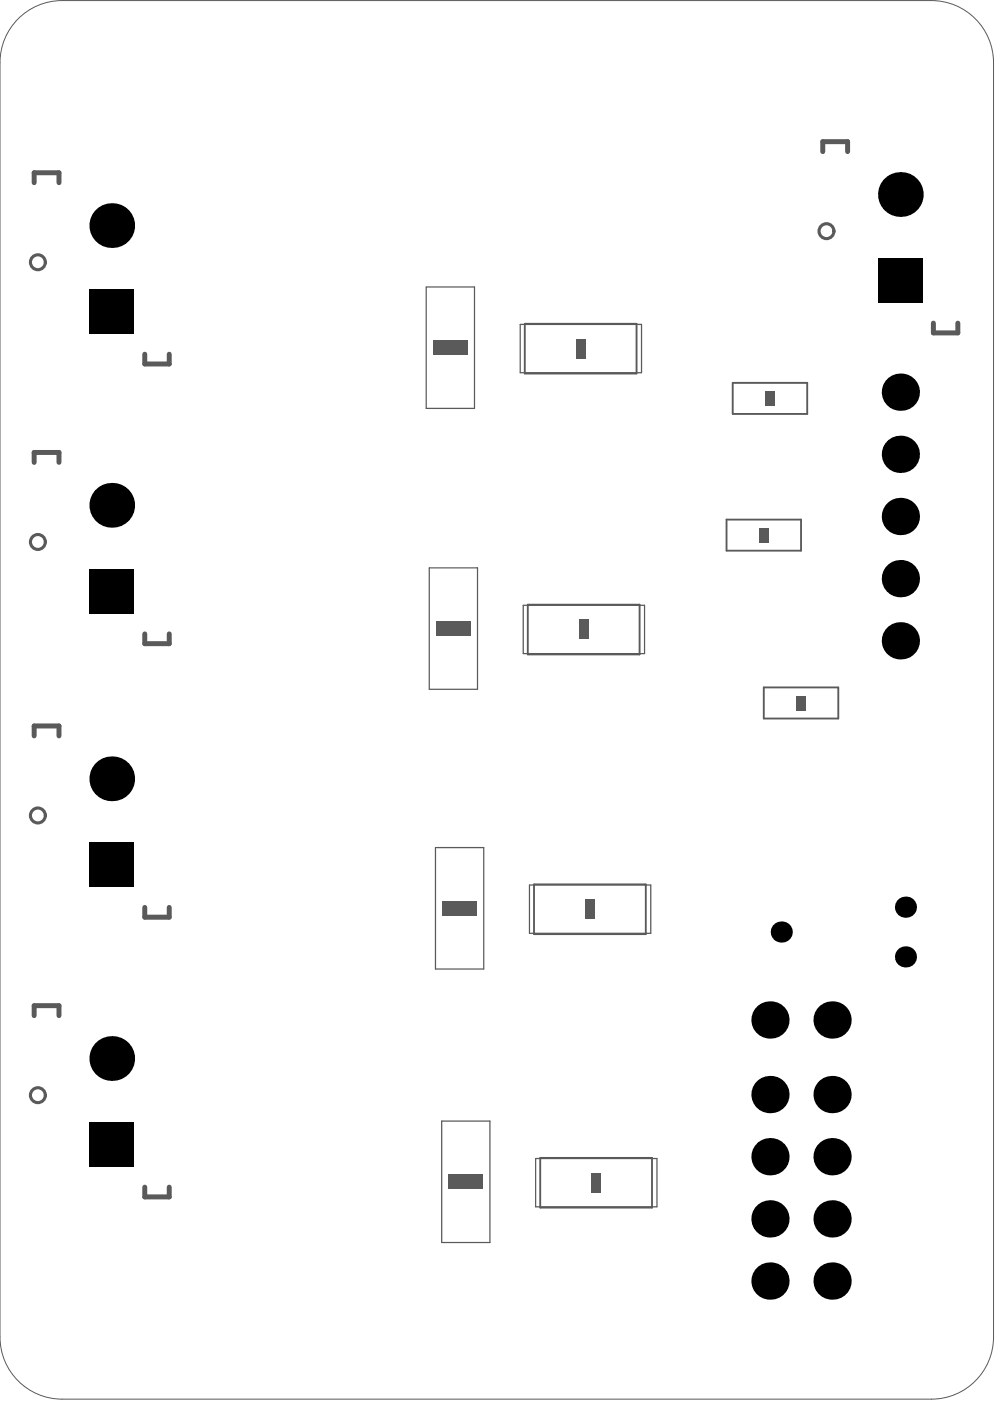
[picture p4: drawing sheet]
<svg xmlns="http://www.w3.org/2000/svg" width="135mm" height="190mm" viewBox="0 0 135 190" stroke-linecap="round" stroke-linejoin="round" font-family="sans-serif">
<path d="M58 39h6.5v16.5h-6.5zM70.8 44.1h16.5v6.6h-16.5zM58.4 77.2h6.5v16.5h-6.5zM71.2 82.3h16.5v6.6h-16.5zM59.2 115.2h6.6v16.6h-6.6zM72 120.3h16.5v6.6h-16.5zM60.1 152.4h6.5v16.5h-6.5zM72.9 157.5h16.5v6.6h-16.5z" fill="none" stroke="#5a5a5a" stroke-width=".17"/>
<path d="M4.6 24.8v-1.3h3.4v1.3M111.9 20.6v-1.3h3.4v1.3M19.7 48.2v1.3h3.3v-1.3M127 43.9v1.4h3.3v-1.4M4.6 62.9v-1.4h3.4v1.4M19.7 86.2v1.3h3.3v-1.3M4.6 100.1v-1.4h3.4v1.4M4.6 138.1v-1.4h3.4v1.4M19.7 123.4v1.3h3.3v-1.3M19.7 161.4v1.3h3.3v-1.3" fill="none" stroke="#5a5a5a" stroke-width=".68"/>
<path d="M71.4 44h15.2v6.8h-15.2zM99.7 52.1h10.1v4.2h-10.1zM98.8 70.7h10.1v4.2h-10.1zM71.8 82.2h15.2v6.8h-15.2zM103.9 93.5h10.1v4.2h-10.1zM72.6 120.3h15.2v6.7h-15.2zM73.5 157.4h15.2v6.8h-15.2z" fill="none" stroke="#5a5a5a" stroke-width=".25"/>
<g fill="#5a5a5a">
<path d="M103.9 173.3h1.7v1.7h-1.7z" fill-rule="evenodd"/>
<path d="M103.9 156.4h1.7v1.7h-1.7z" fill-rule="evenodd"/>
<path d="M103.9 148h1.7v1.7h-1.7z" fill-rule="evenodd"/>
<path d="M112.3 173.3h1.7v1.7h-1.7z" fill-rule="evenodd"/>
<path d="M112.3 156.4h1.7v1.7h-1.7z" fill-rule="evenodd"/>
<path d="M112.3 148h1.7v1.7h-1.7z" fill-rule="evenodd"/>
<path d="M103.9 164.9h1.7v1.7h-1.7z" fill-rule="evenodd"/>
<path d="M103.9 137.8h1.7v1.7h-1.7z" fill-rule="evenodd"/>
<path d="M112.3 164.9h1.7v1.7h-1.7z" fill-rule="evenodd"/>
<path d="M112.3 137.8h1.7v1.7h-1.7z" fill-rule="evenodd"/>
<path d="M121.6 86.3h1.7v1.7h-1.7z" fill-rule="evenodd"/>
<path d="M121.6 77.8h1.7v1.7h-1.7z" fill-rule="evenodd"/>
<path d="M121.6 60.9h1.7v1.7h-1.7z" fill-rule="evenodd"/>
<path d="M121.6 52.5h1.7v1.7h-1.7z" fill-rule="evenodd"/>
<path d="M121.6 69.4h1.7v1.7h-1.7z" fill-rule="evenodd"/>
</g>
<g fill="none" stroke="#5a5a5a" stroke-width=".42">
<circle cx="5.2" cy="35.7" r="1.01"/>
<circle cx="112.4" cy="31.4" r="1.01"/>
<circle cx="5.2" cy="73.7" r="1.01"/>
<circle cx="5.2" cy="110.9" r="1.01"/>
<circle cx="5.2" cy="148.9" r="1.01"/>
</g>
<g fill="#5a5a5a">
<path d="M80.4 159.5h1.4v2.7h-1.4z" fill-rule="evenodd"/>
<path d="M78.7 84.2h1.4v2.7h-1.4z" fill-rule="evenodd"/>
<path d="M78.3 46.1h1.4v2.6h-1.4z" fill-rule="evenodd"/>
<path d="M108.3 94.6h1.3v2h-1.3z" fill-rule="evenodd"/>
<path d="M103.2 71.8h1.4v2h-1.4z" fill-rule="evenodd"/>
<path d="M104.1 53.2h1.3v2h-1.3z" fill-rule="evenodd"/>
<path d="M79.6 122.3h1.3v2.7h-1.3z" fill-rule="evenodd"/>
<path d="M61 159.7h4.7v2h-4.7z" fill-rule="evenodd"/>
<path d="M59.3 84.4h4.7v2.1h-4.7z" fill-rule="evenodd"/>
<path d="M58.9 46.3h4.7v2h-4.7z" fill-rule="evenodd"/>
<path d="M60.2 122.5h4.7v2h-4.7z" fill-rule="evenodd"/>
</g>
<path d="M2.5 2.6a8.4 8.4 0 0 1 5.9-2.5h118.3a8.4 8.4 0 0 1 8.4 8.4v173.3a8.4 8.4 0 0 1-8.4 8.4h-118.3a8.4 8.4 0 0 1-8.4-8.4v-173.3a8.4 8.4 0 0 1 2.5-5.9z" fill="none" stroke="#5a5a5a" stroke-width=".14"/>
<g fill="#000">
<circle cx="15.2" cy="30.7" r="3"/>
<circle cx="122.5" cy="26.4" r="3"/>
<circle cx="122.5" cy="53.3" r="2.54"/>
<circle cx="15.2" cy="68.7" r="3"/>
<circle cx="122.5" cy="70.2" r="2.54"/>
<circle cx="122.5" cy="78.7" r="2.54"/>
<circle cx="122.5" cy="61.8" r="2.54"/>
<circle cx="122.5" cy="87.1" r="2.54"/>
<circle cx="15.2" cy="105.9" r="3"/>
<circle cx="104.7" cy="138.7" r="2.54"/>
<circle cx="106.3" cy="126.7" r="1.44"/>
<circle cx="113.2" cy="138.7" r="2.54"/>
<circle cx="123.2" cy="123.4" r="1.44"/>
<circle cx="123.2" cy="130.1" r="1.44"/>
<circle cx="15.2" cy="143.9" r="3"/>
<circle cx="104.7" cy="157.3" r="2.54"/>
<circle cx="104.7" cy="148.8" r="2.54"/>
<circle cx="113.2" cy="157.3" r="2.54"/>
<circle cx="113.2" cy="148.8" r="2.54"/>
<circle cx="104.7" cy="165.7" r="2.54"/>
<circle cx="104.7" cy="174.2" r="2.54"/>
<circle cx="113.2" cy="174.2" r="2.54"/>
<circle cx="113.2" cy="165.7" r="2.54"/>
</g>
<g fill="#000">
<path d="M12.2 39.3h6v6.1h-6z" fill-rule="evenodd"/>
<path d="M119.4 35.1h6.1v6.1h-6.1z" fill-rule="evenodd"/>
<path d="M12.2 77.3h6v6.1h-6z" fill-rule="evenodd"/>
<path d="M12.2 114.5h6v6.1h-6z" fill-rule="evenodd"/>
<path d="M12.2 152.6h6v6h-6z" fill-rule="evenodd"/>
</g>
</svg>
